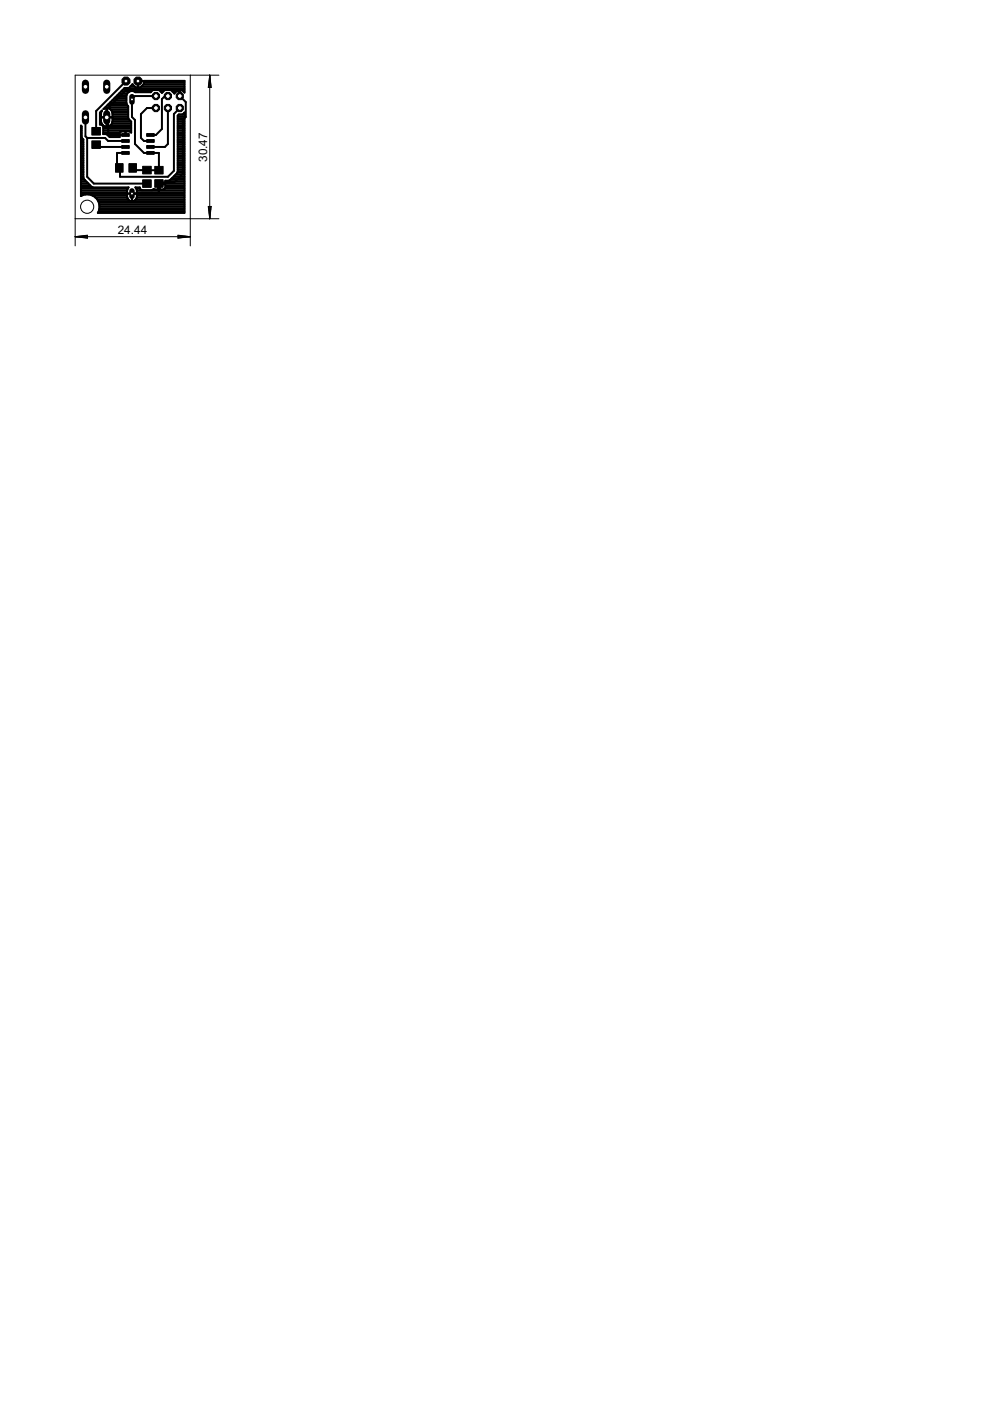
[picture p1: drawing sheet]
<svg xmlns="http://www.w3.org/2000/svg" width="210mm" height="297mm" viewBox="0 0 210 297" stroke-linecap="round" stroke-linejoin="round" font-family="sans-serif">
<defs><g id="words">
<g font-size="2.8">
<text x="43.9" y="34.3" transform="rotate(-90 43.9 34.3)">30.47</text>
<text x="25" y="49.6">24.44</text>
</g>
</g></defs>
<g fill="#000" stroke="#000" stroke-width=".21">
<path d="M19.5 29.9h1.8v1.6h-1.8zM19.5 27h1.8v1.6h-1.8zM24.5 34.7h1.6v1.8h-1.6zM25.8 32.1h1.6v.6h-1.6zM25.8 30.9h1.6v.6h-1.6zM25.8 29.6h1.6v.6h-1.6zM25.8 28.3h1.6v.6h-1.6zM27.3 34.7h1.6v1.8h-1.6zM30.2 35.3h1.9v1.6h-1.9zM30.2 38.1h1.9v1.6h-1.9zM31.1 32.1h1.6v.6h-1.6zM31.1 30.9h1.6v.6h-1.6z"/>
<path d="M31.1 29.6h1.6v.6h-1.6zM31.1 28.3h1.6v.6h-1.6zM32.8 38.1h1.8v1.6h-1.8zM32.8 35.3h1.8v1.6h-1.8z"/>
</g>
<g fill="none" stroke="#000" stroke-width=".42">
<path d="M25.3 19.8h1.7M25.6 19.4h1.9M26 19h6.4M26.4 18.7h12.7M26.7 17.2l-6.3 6.3v4.3M27 19.8l-.2 .5v1.6l.4 .6v2.5l.6 .8v2.2M27.6 18.3h.9M28 17.9h.2M28.5 19.4h3.6M29.3 18.3h.1M29.3 17.9h.1M29.3 17.6h.1"/>
<path d="M30 18.3h9.1M30.4 17.9h8.7M30.5 17.6h8.6M33.6 19l.7 .7 .7-.7h1.2l.8 .8M34.1 19.4h.5M35 19h-2.5l-.6 .6h-3.2a1.16 1.16 0 0 0-1.7 .2M36.2 19h2.9M36.6 19.4h.7M37 19.8l.6-.6h.5l.1 1.1v-1.1h.4l.5 .4v-2.5h-8.6v.6l-.7 .8h-1.1l-.6-.6-.8 .7h-.9l-4.5 4.5M37 19.8h.1M38.1 19.8h.1M38.1 19.4h.1"/>
<path d="M38.9 19.4h.2M39.1 17.2h-9.8v1.3M17.2 28.4h.1M17.2 39.6h2.3M17.2 39.3h1.9M17.2 38.9h1.5M17.2 38.5h1.2M17.2 38.1h.8M17.2 37.8h.5M17.2 37.4h.5M17.2 37h.5M17.2 36.6h.5"/>
<path d="M17.2 36.3h.5M17.2 35.9h.5M17.2 35.5h.5M17.2 35.2h.5M17.2 34.8h.5M17.2 34.4h.5M17.2 34h.5M17.2 33.7h.5M17.2 33.3h.5M17.2 32.9h.5M17.2 32.5h.5M17.2 32.2h.5"/>
<path d="M17.2 31.8h.5M17.2 31.4h.5M17.2 31h.5M17.2 30.6h.5M17.2 30.3h.5M17.2 29.9h.5M17.2 29.5h.4M17.2 29.2h.2M17.2 28.8h.1M17.2 28h.1M17.2 27.7h.1M17.2 27.3h.1"/>
<path d="M17.2 26.9h.1M18.1 24.9v4l.4 .4M18.5 29.3v8.2l1.4 1.4h11.3M18.5 29.3h3.8l.6 .6h3.7M20.4 30.7l.5 .5h5.7M21.2 24.3h.2M21.2 26.2h.3M21.2 25.8h.2M21.2 25.4h.2M21.2 25h.2M21.2 24.7h.2M21.2 23.9h.2"/>
<path d="M21.5 23.6h.1M21.7 26.5h.1M21.9 26.9v1.5h3.5M21.9 28h3.5M21.9 27.7h5.9M21.9 27.3h5.9M21.9 26.9h5.9M22 23.1l.6-.2v4a1.23 1.23 0 0 1-1.2-1.2v-.8h2.5a1.54 1.54 0 0 1-.5 1.7M22.3 22.8h4.9M22.6 24.3h.1M22.6 26.5h.1M22.6 26.2h.1"/>
<path d="M22.6 25.8h.1M22.6 25.4h.1M22.6 25h.1M22.6 24.7h.1M22.6 23.9h.1M22.6 23.6h.1M22.6 23.2h.1M22.6 22.4h4.5M23 28.8h2.4M23 22.1h3.9M23.4 21.7h3.4M23.4 23.2h3.8"/>
<path d="M23.4 26.6l-.7 .3v-4a1.23 1.23 0 0 1 1.2 1.1v.8h-2.5v-1l.2-.4-.4 .5v2.5a.63 .63 0 0 1 .7 .5M23.5 26.5h4.3M23.7 23.6h3.5M23.7 26.2h4.1M23.8 21.3h3M23.8 25.8h4M23.8 23.9h3.4M23.9 24.3h3.3M23.9 25.4h3.6M23.9 25h3.3M23.9 24.7h3.3M24.1 20.9h2.7"/>
<path d="M24.5 20.6h2.3M24.9 20.2h1.9M25.4 28l.3-.1h1.8l.3 .1M25.4 28v1.1h-2.2l-.8-.7M26.6 27.9v.7h-3l-.7-.6v-2.8l-.3-.3v-1.7l4.1-4.1h10.8l.6 .6v.7l1.3 1.2v3.2l-.6 .6v11.5l-1.9 1.9h-3.2v1.9l-.4 .3h-6.4M26.6 28.4h.1M26.6 28h.1M27.8 28h.1M33.1 20.4h-4.5l-.6 .6v3.8l.6 .6v5.1l1.9 1.9h3.2v3.7h-5.1l-.5-.5M33.1 22.9h-1.9l-1.3 1.3v5.1l.6 .6h1.4M33.5 39.6h.4M33.5 39.3h.4"/>
<path d="M33.9 38.9h5.2M35.1 39.6h4M35.1 39.3h4M35.1 38.5h4M35.6 20.4h-.6l-.7 .6v6.3l-1.2 1.3h-1.2M35.6 22.9v7.6l-.6 .7h-3.1M36.1 38.1h3M36.5 37.8h2.6M36.9 37.4h2.2M37.2 37h1.9M37.6 36.6h1.5M37.7 28.4h1.4"/>
<path d="M37.7 36.3h1.4M37.7 35.9h1.4M37.7 35.5h1.4M37.7 35.2h1.4M37.7 34.8h1.4M37.7 34.4h1.4M37.7 34h1.4M37.7 33.7h1.4M37.7 33.3h1.4M37.7 32.9h1.4M37.7 32.5h1.4M37.7 32.2h1.4"/>
<path d="M37.7 31.8h1.4M37.7 31.4h1.4M37.7 31h1.4M37.7 30.6h1.4M37.7 30.3h1.4M37.7 29.9h1.4M37.7 29.5h1.4M37.7 29.2h1.4M37.7 28.8h1.4M37.7 28h1.4M37.7 27.7h1.4M37.7 27.3h1.4"/>
<path d="M37.7 26.9h1.4M37.7 26.5h1.4M37.7 26.2h1.4M37.7 25.8h1.4M37.7 25.4h1.4M37.7 25h1.4M37.7 24.7h1.4M38.1 20.2h.1M38.1 22.9l-1.2 1.3v12l-1.3 1.3h-10.2v-1.7l-.1-.2h-.5v-3.2h1.8M38.7 24.3l.4-.4v21.2h-18.4l.4-.9M39.1 23.9h.1M39.1 24.3h-1.2l-.2 .2v11.9l-.2 .3-1.5 1.5-.9 .1v.4h-1.2v1.5l1-.1 .2-.3v-.7h-1.6v1.1l-.9-.1-.4 .2h-2.1l-.4-.2v-.4h-1l.3 .7"/>
<path d="M17.2 41.5h.1M17.2 41.1h9.7M17.2 40.8h9.7M17.2 40.4h9.7M17.2 40h9.9M19.7 41.5h7.2M20.2 41.9h6.8M20.6 42.2l.3 .6 .2 1.4M20.6 42.3h6.6M20.8 42.6h6.9M20.9 44.9h18.2M21 43h18.1"/>
<path d="M21 44.5h18.1M21.1 43.4h18M21.1 44.1h18M21.1 43.8h18M26.9 40.4l.4-.7h-7.6l-.3-.1-1.6-1.6-.1-8.4-.4-.5v-2.3l-.1-.2v15a2.64 2.64 0 0 1 3.4 .6M26.9 40.4l.1 1.5M27 41.9a1 1 0 0 0 1.2 .7M28 41v1.7M28 42.6h.1M28 42.3h.1M28 41.9h.1M28 41.5h.1"/>
<path d="M28 41.1h.1M28.2 42.6h10.9M28.8 42.3h10.3M28.9 40h.8M29 41.9l-.3 .5-.5 .2M29 41.9h10.1M29 40.4v1.5M29 41.5h10.1M29 41.1h10.1M29 40.8h10.1M29 40.4h10.1M33.5 40h.4"/>
<path d="M34.9 40h4.2"/>
</g>
<path d="M18.1 17.6v1.6" fill="none" stroke="#000" stroke-width="1.5"/>
<circle cx="18.1" cy="18.4" r=".51" fill="#fff" stroke="#000" stroke-width=".21"/>
<path d="M22.6 17.6v1.6" fill="none" stroke="#000" stroke-width="1.5"/>
<circle cx="22.6" cy="18.4" r=".51" fill="#fff" stroke="#000" stroke-width=".21"/>
<path d="M18.1 24.1v1.6" fill="none" stroke="#000" stroke-width="1.5"/>
<circle cx="18.1" cy="24.9" r=".51" fill="#fff" stroke="#000" stroke-width=".21"/>
<path d="M22.6 24.1v1.6" fill="none" stroke="#000" stroke-width="1.5"/>
<circle cx="22.6" cy="24.9" r=".51" fill="#fff" stroke="#000" stroke-width=".21"/>
<path d="M28 20.5v1.2" fill="none" stroke="#000" stroke-width="1.2"/>
<circle cx="28" cy="21.1" r=".32" fill="#fff" stroke="#000" stroke-width=".21"/>
<path d="M28 40.5v1.1" fill="none" stroke="#000" stroke-width="1.2"/>
<circle cx="28" cy="41" r=".32" fill="#fff" stroke="#000" stroke-width=".21"/>
<circle cx="26.7" cy="17.2" r=".92" fill="#000" stroke="#000" stroke-width=".21"/>
<circle cx="26.7" cy="17.2" r=".4" fill="#fff" stroke="#000" stroke-width=".21"/>
<circle cx="29.3" cy="17.2" r=".92" fill="#000" stroke="#000" stroke-width=".21"/>
<circle cx="29.3" cy="17.2" r=".4" fill="#fff" stroke="#000" stroke-width=".21"/>
<circle cx="33.1" cy="22.9" r=".83" fill="#000" stroke="#000" stroke-width=".21"/>
<circle cx="33.1" cy="22.9" r=".51" fill="#fff" stroke="#000" stroke-width=".21"/>
<circle cx="33.1" cy="20.4" r=".83" fill="#000" stroke="#000" stroke-width=".21"/>
<circle cx="33.1" cy="20.4" r=".51" fill="#fff" stroke="#000" stroke-width=".21"/>
<circle cx="35.6" cy="22.9" r=".83" fill="#000" stroke="#000" stroke-width=".21"/>
<circle cx="35.6" cy="22.9" r=".51" fill="#fff" stroke="#000" stroke-width=".21"/>
<circle cx="35.6" cy="20.4" r=".83" fill="#000" stroke="#000" stroke-width=".21"/>
<circle cx="35.6" cy="20.4" r=".51" fill="#fff" stroke="#000" stroke-width=".21"/>
<circle cx="38.1" cy="22.9" r=".83" fill="#000" stroke="#000" stroke-width=".21"/>
<circle cx="38.1" cy="22.9" r=".51" fill="#fff" stroke="#000" stroke-width=".21"/>
<circle cx="38.1" cy="20.4" r=".83" fill="#000" stroke="#000" stroke-width=".21"/>
<circle cx="38.1" cy="20.4" r=".51" fill="#fff" stroke="#000" stroke-width=".21"/>
<g fill="none" stroke="#000" stroke-width=".21">
<path d="M40.3 15.9v36.2M44.5 15.9v30.5M44.5 15.9l.3 2.6h-.6zM44.5 15.9l-.2 2.6M44.5 15.9l.1 2.6M44.5 15.9l-.3 2.6M44.5 15.9l.2 2.6M46.4 15.9h-30.5v36.2M15.9 46.4h30.5M15.9 50.2h24.4M15.9 50.2l2.6-.3v.6zM15.9 50.2l2.6 .1"/>
<path d="M15.9 50.2l2.6 .2M18.5 50.1l-2.6 .1M18.5 49.9l-2.6 .3M37.7 49.9l2.6 .3-2.6 .3zM37.7 50.1l2.6 .1M37.7 49.9l2.6 .3M40.3 50.2l-2.6 .1M40.3 50.2l-2.6 .2M44.2 43.8h.6l-.3 2.6zM44.2 43.8l.3 2.6M44.3 43.8l.2 2.6M44.6 43.8l-.1 2.6"/>
<path d="M44.7 43.8l-.2 2.6"/>
<circle cx="18.5" cy="43.8" r="1.4"/>
</g>
<use href="#words"/>
</svg>
